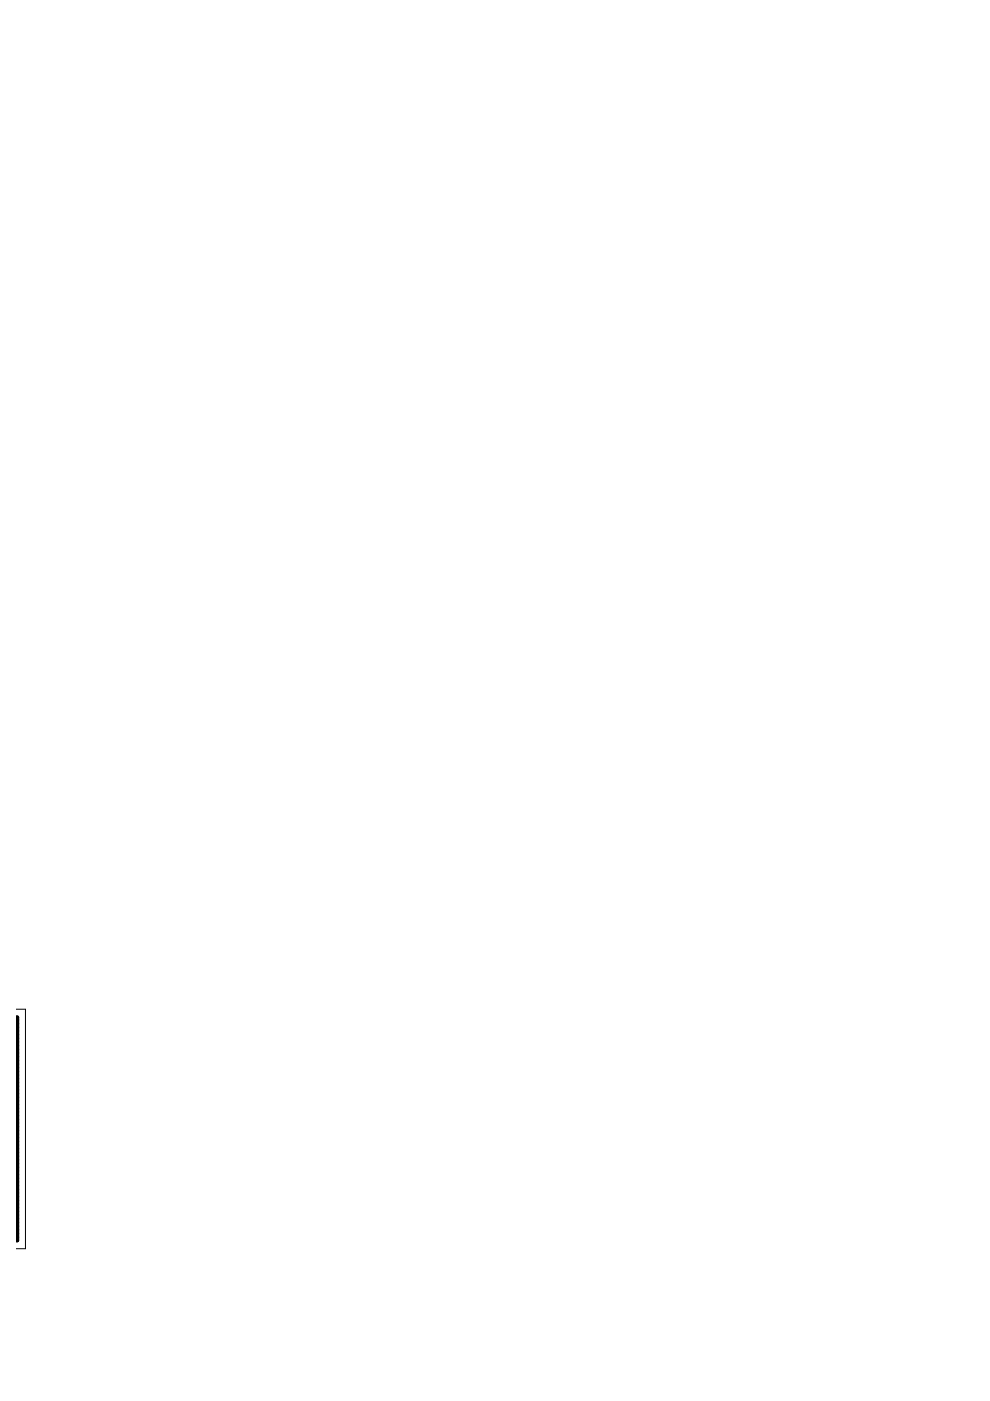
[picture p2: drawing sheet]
<svg xmlns="http://www.w3.org/2000/svg" width="210mm" height="297mm" viewBox="0 0 210 297" stroke-linecap="round" stroke-linejoin="round" font-family="sans-serif">
<g fill="none" stroke="#000" stroke-width=".83">
<path d="M3.4 219.4h.3M3.4 215.7h.3v47.3h-.3M3.4 218.6h.3M3.4 217.8h.3M3.4 217h.3M3.4 216.3h.3M3.4 235.8h.3M3.4 235h.3M3.4 234.2h.3M3.4 233.4h.3M3.4 232.7h.3M3.4 231.9h.3"/>
<path d="M3.4 231.1h.3M3.4 230.3h.3M3.4 229.5h.3M3.4 228.7h.3M3.4 228h.3M3.4 227.2h.3M3.4 226.4h.3M3.4 225.6h.3M3.4 224.9h.3M3.4 239.7h.3M3.4 238.1h.3M3.4 237.3h.3"/>
<path d="M3.4 236.6h.3M3.4 223.3h.3M3.4 222.5h.3M3.4 221.7h.3M3.4 220.9h.3M3.4 220.2h.3M3.4 238.9h.3M3.4 224.1h.3M3.4 249.8h.3M3.4 249h.3M3.4 248.3h.3M3.4 247.5h.3"/>
<path d="M3.4 246.7h.3M3.4 245.9h.3M3.4 245.2h.3M3.4 244.4h.3M3.4 243.6h.3M3.4 242.8h.3M3.4 260h.3M3.4 259.2h.3M3.4 258.4h.3M3.4 257.6h.3M3.4 256.9h.3M3.4 256.1h.3"/>
<path d="M3.4 255.3h.3M3.4 254.5h.3M3.4 253.7h.3M3.4 253h.3M3.4 252.2h.3M3.4 251.4h.3M3.4 250.6h.3M3.4 242h.3M3.4 241.2h.3M3.4 240.5h.3M3.4 262.3h.3M3.4 261.6h.3"/>
<path d="M3.4 260.8h.3"/>
</g>
<path d="M3.4 214h2v50.8h-2" fill="none" stroke="#000" stroke-width=".21"/>
</svg>
